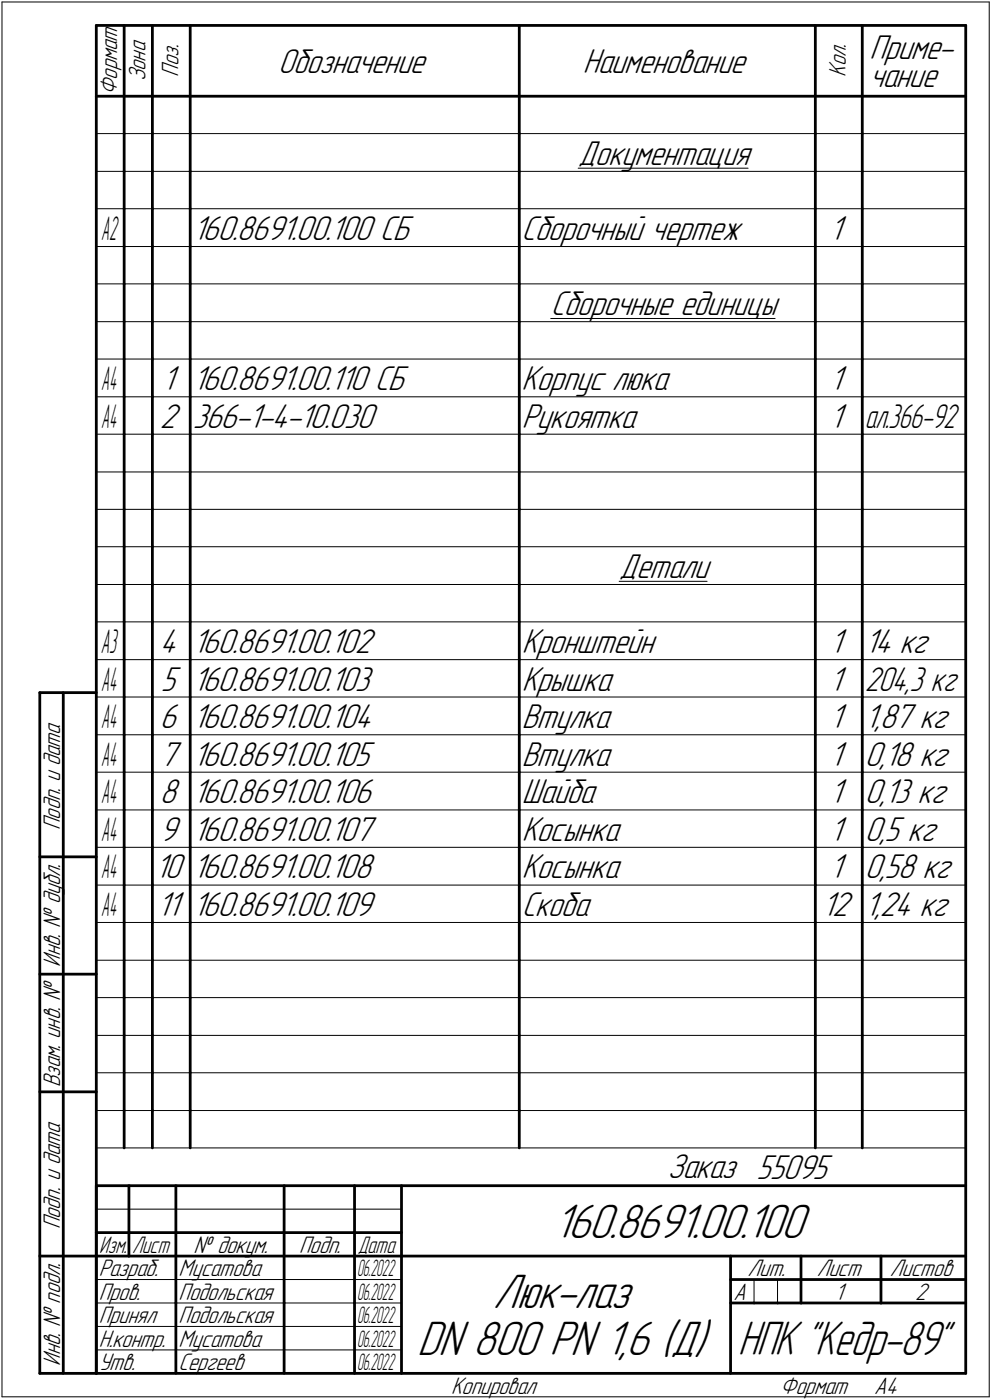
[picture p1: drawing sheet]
<svg xmlns="http://www.w3.org/2000/svg" width="211mm" height="298mm" viewBox="0 0 211 298" stroke-linecap="round" stroke-linejoin="round" font-family="sans-serif">
<defs><g id="words">
<g font-size="10.9">
<text x="117.8" y="263.5">160.8691.00.100</text>
<text x="104.9" y="278.5">Люк-лаз</text>
<text x="88.8" y="288.5">DN 800 PN 1,6 (Д)</text>
</g>
<text font-size="10.8" x="157" y="288.5">НПК &quot;Кедр-89&quot;</text>
<g font-size="7.8">
<text x="59.2" y="15.5">Обозначение</text>
<text x="124" y="15.5">Наименование</text>
<text x="185" y="12.6">Приме-</text>
<text x="185" y="18.5">чание</text>
<text x="123" y="35">Документация</text>
<text x="41" y="51">160.8691.00.100 СБ</text>
<text x="111" y="51">Сборочный чертеж</text>
<text x="176.5" y="51">1</text>
<text x="117.2" y="67">Сборочные единицы</text>
<text x="34.5" y="83">1 160.8691.00.110 СБ</text>
<text x="111" y="83">Корпус люка</text>
<text x="176.5" y="83">1</text>
<text x="34" y="91">2 366-1-4-10.030</text>
<text x="111" y="91">Рукоятка</text>
<text x="176.5" y="91">1</text>
<text x="131.8" y="123">Детали</text>
<text x="34" y="139">4 160.8691.00.102</text>
<text x="111" y="139">Кронштейн</text>
<text x="176.5" y="139">1 14 кг</text>
<text x="34.2" y="147">5 160.8691.00.103</text>
<text x="111" y="147">Крышка</text>
<text x="176.5" y="147">1</text>
<text x="34" y="155">6 160.8691.00.104</text>
<text x="111" y="155">Втулка</text>
<text x="176.5" y="155">1 1,87 кг</text>
<text x="34" y="163">7 160.8691.00.105</text>
<text x="111" y="163">Втулка</text>
<text x="176.5" y="163">1 0,18 кг</text>
<text x="34" y="171">8 160.8691.00.106</text>
<text x="111" y="171">Шайба</text>
<text x="176.5" y="171">1 0,13 кг</text>
<text x="34" y="179">9 160.8691.00.107</text>
<text x="111" y="179">Косынка</text>
<text x="176.5" y="179">1 0,5 кг</text>
<text x="33" y="187">10</text>
<text x="41" y="187">160.8691.00.108</text>
<text x="111" y="187">Косынка</text>
<text x="176.5" y="187">1 0,58 кг</text>
<text x="33.5" y="195">11 160.8691.00.109</text>
<text x="111" y="195">Скоба</text>
<text x="174.9" y="195">12 1,24 кг</text>
<text x="142" y="250.9">Заказ 55095</text>
</g>
<text font-size="7.7" x="184" y="147">204,3 кг</text>
<text font-size="7.6" x="184" y="91">ал.366-92</text>
<g font-size="7.4">
<text x="21.5" y="51">А2</text>
<text x="21.5" y="83">А4</text>
<text x="21.5" y="91">А4</text>
<text x="21.5" y="139">А3</text>
<text x="21.5" y="147">А4</text>
<text x="21.5" y="155">А4</text>
<text x="21.5" y="163">А4</text>
<text x="21.5" y="171">А4</text>
<text x="21.5" y="179">А4</text>
<text x="21.5" y="187">А4</text>
<text x="21.5" y="195">А4</text>
</g>
<g font-size="5.4">
<text x="31" y="17.3" transform="rotate(-90 31 17.3)">Зона</text>
<text x="38" y="16.3" transform="rotate(-90 38 16.3)">Поз.</text>
<text x="180" y="16.3" transform="rotate(-90 180 16.3)">Кол.</text>
<text x="25" y="20.2" transform="rotate(-90 25 20.2)">Формат</text>
<text x="12.8" y="176.7" transform="rotate(-90 12.8 176.7)">Подп. и дата</text>
<text x="12.8" y="205.8" transform="rotate(-90 12.8 205.8)">Инв. № дубл.</text>
<text x="12.8" y="231.6" transform="rotate(-90 12.8 231.6)">Взам. инв. №</text>
<text x="12.8" y="261.7" transform="rotate(-90 12.8 261.7)">Подп. и дата</text>
<text x="41.2" y="266.8">№ докум.</text>
<text x="63.6" y="266.8">Подп.</text>
<text x="21" y="271.8">Разраб.</text>
<text x="38" y="271.8">Мусатова</text>
<text x="159.1" y="271.8">Лит.</text>
<text x="173.8" y="271.8">Лист</text>
<text x="189.3" y="271.8">Листов</text>
<text x="21" y="281.8">Принял</text>
<text x="21" y="276.8">Пров.</text>
<text x="38" y="281.8">Подольская</text>
<text x="38" y="276.8">Подольская</text>
<text x="156.1" y="276.8">А</text>
<text x="177.6" y="276.8">1</text>
<text x="194.7" y="276.8">2</text>
<text x="21" y="286.8">Н.контр.</text>
<text x="38" y="286.8">Мусатова</text>
<text x="12.8" y="290.8" transform="rotate(-90 12.8 290.8)">Инв. № подл.</text>
<text x="21" y="291.8">Утв.</text>
<text x="38" y="291.8">Сергеев</text>
<text x="96" y="296.8">Копировал</text>
<text x="166" y="296.8">Формат</text>
<text x="186" y="296.8">A4</text>
</g>
<g font-size="5.3">
<text x="21.1" y="266.8">Изм.</text>
<text x="28.1" y="266.8">Лист</text>
<text x="76.1" y="266.8">Дата</text>
</g>
<g font-size="5.2">
<text x="76" y="271.8">06.2022</text>
<text x="76" y="276.8">06.2022</text>
<text x="76" y="281.8">06.2022</text>
<text x="76" y="286.8">06.2022</text>
<text x="76" y="291.8">06.2022</text>
</g>
</g></defs>
<g fill="none" stroke="#000" stroke-width=".21">
<path d="M.4 .4h210.1zM.4 .4v297zM210.5 .4v297zM20.5 28.4h5.9zM20.5 36.5h5.9zM26.4 28.4h6zM26.4 36.5h6zM32.4 28.4h8.1zM32.4 36.5h8.1zM40.5 28.4h70zM40.5 36.5h70zM110.5 28.4h63z"/>
<path d="M110.5 36.5h63zM123 35.8h36.2zM173.5 28.4h10zM173.5 36.5h10zM183.5 28.4h22zM183.5 36.5h22zM20.5 44.5h5.9zM20.5 52.5h5.9zM26.4 44.5h6zM26.4 52.5h6zM32.4 44.5h8.1zM32.4 52.5h8.1z"/>
<path d="M40.5 44.5h70zM40.5 52.5h70zM110.5 44.5h63zM110.5 52.5h63zM173.5 44.5h10zM173.5 52.5h10zM183.5 44.5h22zM183.5 52.5h22zM20.5 60.5h5.9zM20.5 68.5h5.9zM20.5 76.5h5.9zM26.4 60.5h6z"/>
<path d="M26.4 68.5h6zM26.4 76.5h6zM32.4 60.5h8.1zM32.4 68.5h8.1zM32.4 76.5h8.1zM40.5 60.5h70zM40.5 68.5h70zM40.5 76.5h70zM110.5 60.5h63zM110.5 68.5h63zM110.5 76.5h63zM117.2 67.8h47.7z"/>
<path d="M173.5 60.5h10zM173.5 68.5h10zM173.5 76.5h10zM183.5 60.5h22zM183.5 68.5h22zM183.5 76.5h22zM20.5 84.5h5.9zM20.5 92.5h5.9zM26.4 84.5h6zM26.4 92.5h6zM32.4 84.5h8.1zM32.4 92.5h8.1z"/>
<path d="M40.5 84.5h70zM40.5 92.5h70zM110.5 84.5h63zM110.5 92.5h63zM173.5 84.5h10zM173.5 92.5h10zM183.5 84.5h22zM183.5 92.5h22zM20.5 100.5h5.9zM20.5 108.5h5.9zM20.5 116.4h5.9zM26.4 100.5h6z"/>
<path d="M26.4 108.5h6zM26.4 116.4h6zM32.4 100.5h8.1zM32.4 108.5h8.1zM32.4 116.4h8.1zM40.5 100.5h70zM40.5 108.5h70zM40.5 116.4h70zM110.5 100.5h63zM110.5 108.5h63zM110.5 116.4h63zM173.5 100.5h10z"/>
<path d="M173.5 108.5h10zM173.5 116.4h10zM183.5 100.5h22zM183.5 108.5h22zM183.5 116.4h22zM20.5 124.5h5.9zM20.5 132.4h5.9zM26.4 124.5h6zM26.4 132.4h6zM32.4 124.5h8.1zM32.4 132.4h8.1zM40.5 124.5h70z"/>
<path d="M40.5 132.4h70zM110.5 124.5h63zM110.5 132.4h63zM131.7 123.8h18.8zM173.5 124.5h10zM173.5 132.4h10zM183.5 124.5h22zM183.5 132.4h22zM20.5 140.5h5.9zM20.5 148.4h5.9zM20.5 156.5h5.9zM26.4 140.5h6z"/>
<path d="M26.4 148.4h6zM26.4 156.5h6zM32.4 140.5h8.1zM32.4 148.4h8.1zM32.4 156.5h8.1zM40.5 140.5h70zM40.5 148.4h70zM40.5 156.5h70zM110.5 140.5h63zM110.5 148.4h63zM110.5 156.5h63zM173.5 140.5h10z"/>
<path d="M173.5 148.4h10zM173.5 156.5h10zM183.5 140.5h22zM183.5 148.4h22zM183.5 156.5h22zM20.5 164.4h5.9zM20.5 172.5h5.9zM26.4 164.4h6zM26.4 172.5h6zM32.4 164.4h8.1zM32.4 172.5h8.1zM40.5 164.4h70z"/>
<path d="M40.5 172.5h70zM110.5 164.4h63zM110.5 172.5h63zM173.5 164.4h10zM173.5 172.5h10zM183.5 164.4h22zM183.5 172.5h22zM20.5 180.4h5.9zM20.5 188.5h5.9zM20.5 196.4h5.9zM26.4 180.4h6zM26.4 188.5h6z"/>
<path d="M26.4 196.4h6zM32.4 180.4h8.1zM32.4 188.5h8.1zM32.4 196.4h8.1zM40.5 180.4h70zM40.5 188.5h70zM40.5 196.4h70zM110.5 180.4h63zM110.5 188.5h63zM110.5 196.4h63zM173.5 180.4h10zM173.5 188.5h10z"/>
<path d="M173.5 196.4h10zM183.5 180.4h22zM183.5 188.5h22zM183.5 196.4h22zM20.5 204.5h5.9zM20.5 212.4h5.9zM26.4 204.5h6zM26.4 212.4h6zM32.4 204.5h8.1zM32.4 212.4h8.1zM40.5 204.5h70zM40.5 212.4h70z"/>
<path d="M110.5 204.5h63zM110.5 212.4h63zM173.5 204.5h10zM173.5 212.4h10zM183.5 204.5h22zM183.5 212.4h22zM20.5 220.5h5.9zM20.5 228.4h5.9zM20.5 236.5h185zM26.4 220.5h6zM26.4 228.4h6zM32.4 220.5h8.1z"/>
<path d="M32.4 228.4h8.1zM40.5 220.5h70zM40.5 228.4h70zM110.5 220.5h63zM110.5 228.4h63zM173.5 220.5h10zM173.5 228.4h10zM183.5 220.5h22zM183.5 228.4h22zM20.5 257.5h64.9zM20.5 244.4h185zM20.5 272.5h16.9z"/>
<path d="M20.5 277.5h16.9zM37.4 272.5h23.1zM37.4 277.5h23.1zM60.5 272.5h14.9zM60.5 277.5h14.9zM75.4 272.5h10zM75.4 277.5h10zM160.4 272.5v5zM165.4 272.5v5zM.4 297.4h210.1zM20.5 282.4h64.9zM20.5 287.4h64.9z"/>
</g>
<g fill="none" stroke="#000" stroke-width=".59">
<path d="M20.5 5.4h185zM20.5 5.4v287zM26.4 5.4v15.1zM32.4 5.4v15.1zM40.5 5.4v15.1zM110.5 5.4v15.1zM173.5 5.4v15.1zM183.5 5.4v15.1zM205.5 5.4v287zM20.5 20.5h185zM26.4 20.5v7.9zM26.4 28.4v8.1z"/>
<path d="M26.4 36.5v8zM32.4 20.5v7.9zM32.4 28.4v8.1zM32.4 36.5v8zM40.5 20.5v7.9zM40.5 28.4v8.1zM40.5 36.5v8zM110.5 20.5v7.9zM110.5 28.4v8.1zM110.5 36.5v8zM173.5 20.5v7.9zM173.5 28.4v8.1z"/>
<path d="M173.5 36.5v8zM183.5 20.5v7.9zM183.5 28.4v8.1zM183.5 36.5v8zM26.4 44.5v8zM26.4 52.5v8zM32.4 44.5v8zM32.4 52.5v8zM40.5 44.5v8zM40.5 52.5v8zM110.5 44.5v8zM110.5 52.5v8z"/>
<path d="M173.5 44.5v8zM173.5 52.5v8zM183.5 44.5v8zM183.5 52.5v8zM26.4 60.5v8zM26.4 68.5v8zM26.4 76.5v8zM32.4 60.5v8zM32.4 68.5v8zM32.4 76.5v8zM40.5 60.5v8zM40.5 68.5v8z"/>
<path d="M40.5 76.5v8zM110.5 60.5v8zM110.5 68.5v8zM110.5 76.5v8zM173.5 60.5v8zM173.5 68.5v8zM173.5 76.5v8zM183.5 60.5v8zM183.5 68.5v8zM183.5 76.5v8zM26.4 84.5v8zM26.4 92.5v8z"/>
<path d="M32.4 84.5v8zM32.4 92.5v8zM40.5 84.5v8zM40.5 92.5v8zM110.5 84.5v8zM110.5 92.5v8zM173.5 84.5v8zM173.5 92.5v8zM183.5 84.5v8zM183.5 92.5v8zM26.4 100.5v8zM26.4 108.5v7.9z"/>
<path d="M26.4 116.4v8.1zM32.4 100.5v8zM32.4 108.5v7.9zM32.4 116.4v8.1zM40.5 100.5v8zM40.5 108.5v7.9zM40.5 116.4v8.1zM110.5 100.5v8zM110.5 108.5v7.9zM110.5 116.4v8.1zM173.5 100.5v8zM173.5 108.5v7.9z"/>
<path d="M173.5 116.4v8.1zM183.5 100.5v8zM183.5 108.5v7.9zM183.5 116.4v8.1zM26.4 124.5v7.9zM26.4 132.4v8.1zM32.4 124.5v7.9zM32.4 132.4v8.1zM40.5 124.5v7.9zM40.5 132.4v8.1zM110.5 124.5v7.9zM110.5 132.4v8.1z"/>
<path d="M173.5 124.5v7.9zM173.5 132.4v8.1zM183.5 124.5v7.9zM183.5 132.4v8.1zM8.5 147.5h12zM8.5 147.5v144.9zM13.5 147.5v144.9zM26.4 140.5v7.9zM26.4 148.4v8.1zM26.4 156.5v7.9zM32.4 140.5v7.9zM32.4 148.4v8.1z"/>
<path d="M32.4 156.5v7.9zM40.5 140.5v7.9zM40.5 148.4v8.1zM40.5 156.5v7.9zM110.5 140.5v7.9zM110.5 148.4v8.1zM110.5 156.5v7.9zM173.5 140.5v7.9zM173.5 148.4v8.1zM173.5 156.5v7.9zM183.5 140.5v7.9zM183.5 148.4v8.1z"/>
<path d="M183.5 156.5v7.9zM26.4 164.4v8.1zM26.4 172.5v7.9zM32.4 164.4v8.1zM32.4 172.5v7.9zM40.5 164.4v8.1zM40.5 172.5v7.9zM110.5 164.4v8.1zM110.5 172.5v7.9zM173.5 164.4v8.1zM173.5 172.5v7.9zM183.5 164.4v8.1z"/>
<path d="M183.5 172.5v7.9zM8.5 182.5h12zM26.4 180.4v8.1zM26.4 188.5v7.9zM26.4 196.4v8.1zM32.4 180.4v8.1zM32.4 188.5v7.9zM32.4 196.4v8.1zM40.5 180.4v8.1zM40.5 188.5v7.9zM40.5 196.4v8.1zM110.5 180.4v8.1z"/>
<path d="M110.5 188.5v7.9zM110.5 196.4v8.1zM173.5 180.4v8.1zM173.5 188.5v7.9zM173.5 196.4v8.1zM183.5 180.4v8.1zM183.5 188.5v7.9zM183.5 196.4v8.1zM8.5 207.4h12zM26.4 204.5v7.9zM26.4 212.4v8.1zM32.4 204.5v7.9z"/>
<path d="M32.4 212.4v8.1zM40.5 204.5v7.9zM40.5 212.4v8.1zM110.5 204.5v7.9zM110.5 212.4v8.1zM173.5 204.5v7.9zM173.5 212.4v8.1zM183.5 204.5v7.9zM183.5 212.4v8.1zM8.5 232.5h12zM26.4 220.5v7.9zM26.4 228.4v8.1z"/>
<path d="M26.4 236.5v7.9zM32.4 220.5v7.9zM32.4 228.4v8.1zM32.4 236.5v7.9zM40.5 220.5v7.9zM40.5 228.4v8.1zM40.5 236.5v7.9zM110.5 220.5v7.9zM110.5 228.4v8.1zM110.5 236.5v7.9zM173.5 220.5v7.9zM173.5 228.4v8.1z"/>
<path d="M173.5 236.5v7.9zM183.5 220.5v7.9zM183.5 228.4v8.1zM183.5 236.5v7.9zM20.5 252.5h185zM20.5 252.5v39.9zM27.4 252.5v15zM37.4 252.5v25zM60.5 252.5v25zM75.4 252.5v25zM85.4 252.5v39.9zM8.5 267.5h12z"/>
<path d="M20.5 262.5h6.9zM20.5 267.5h6.9zM27.4 262.5h10zM27.4 267.5h10zM37.4 277.5v14.9zM37.4 262.5h23.1zM37.4 267.5h23.1zM60.5 277.5v14.9zM60.5 262.5h14.9zM60.5 267.5h14.9zM75.4 277.5v14.9zM75.4 262.5h10z"/>
<path d="M75.4 267.5h10zM85.4 267.5h120.1zM155.4 267.5v24.9zM155.4 272.5h15zM155.4 277.5h5zM160.4 277.5h5zM165.4 277.5h5zM170.4 267.5v10zM170.4 272.5h35.1zM170.4 277.5h17.1zM187.5 267.5v10zM187.5 277.5h18z"/>
<path d="M8.5 292.4h12zM20.5 292.4h185z"/>
</g>
<use href="#words"/>
</svg>
